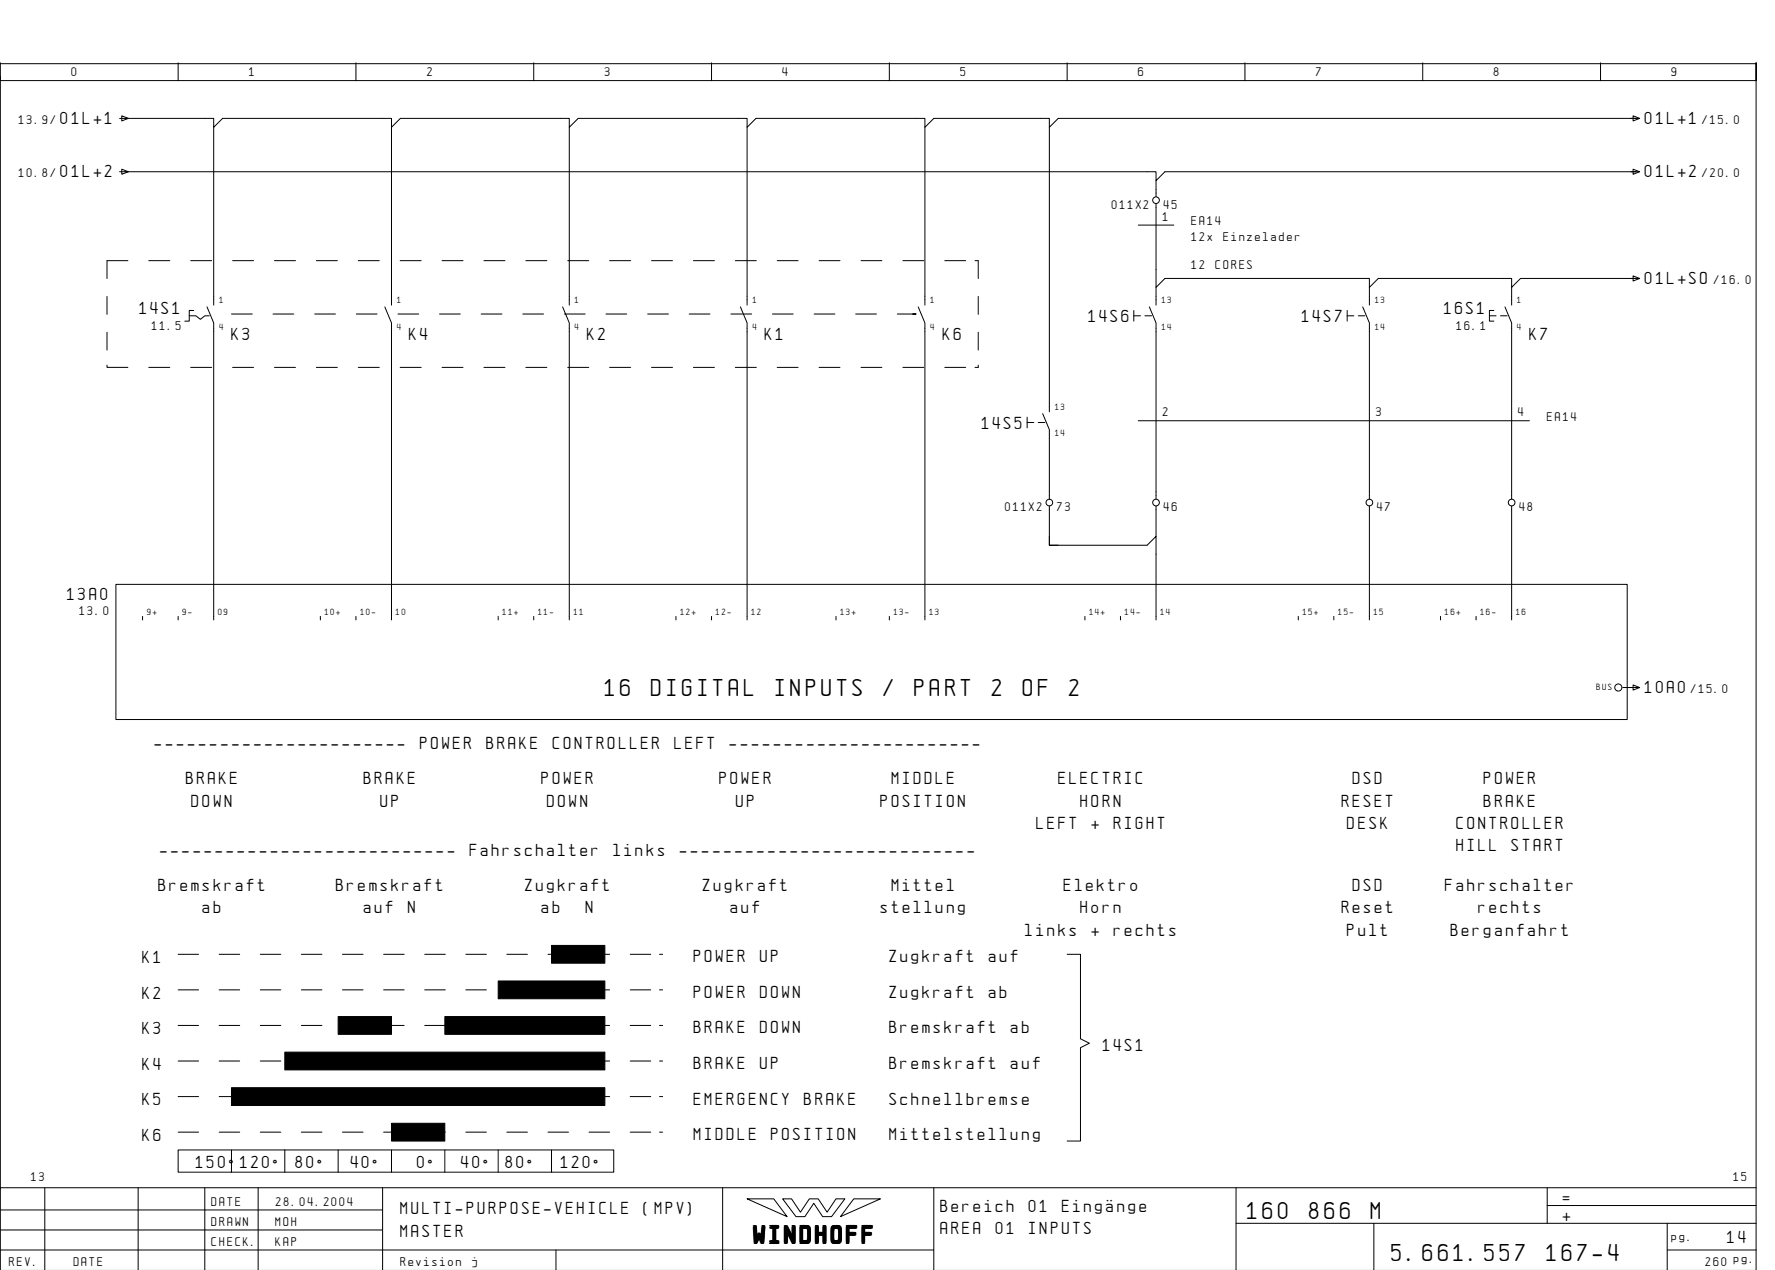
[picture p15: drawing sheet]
<svg xmlns="http://www.w3.org/2000/svg" width="399mm" height="286mm" viewBox="0 0 399 286" stroke-linecap="round" stroke-linejoin="round" font-family="sans-serif">
<defs><g id="words">
<g font-size="4.4">
<text x="136.1" y="156.4">16</text>
<text x="146.5" y="156.4">DIGITAL</text>
<text x="174.4" y="156.4">INPUTS</text>
<text x="198.8" y="156.4">/</text>
<text x="205.7" y="156.4">PART</text>
<text x="223.1" y="156.4">2</text>
<text x="230.1" y="156.4">OF</text>
<text x="240.6" y="156.4">2</text>
<text x="280.6" y="274.1">160</text>
<text x="294.5" y="274.1">866</text>
<text x="308.4" y="274.1">M</text>
<text x="169.5" y="279.3">WINDHOFF</text>
<text x="313.1" y="283.6">5.661.557</text>
<text x="347.9" y="283.6">167-4</text>
</g>
<g font-size="3.1">
<text x="13.6" y="27.9">01L+1</text>
<text x="370.1" y="27.9">01L+1</text>
<text x="13.6" y="39.9">01L+2</text>
<text x="370.1" y="39.9">01L+2</text>
<text x="370.1" y="63.9">01L+SO</text>
<text x="31.4" y="70.6">14S1</text>
<text x="324.9" y="70.6">16S1</text>
<text x="52.1" y="76.4">K3</text>
<text x="92.1" y="76.4">K4</text>
<text x="132.1" y="76.4">K2</text>
<text x="172.1" y="76.4">K1</text>
<text x="212.1" y="76.4">K6</text>
<text x="244.9" y="72.4">14S6</text>
<text x="292.9" y="72.4">14S7</text>
<text x="344.1" y="76.4">K7</text>
<text x="220.9" y="96.4">14S5</text>
<text x="15.1" y="134.9">13A0</text>
<text x="370.1" y="155.9">10A0</text>
<text x="34.8" y="168.4">-----------------------</text>
<text x="94.5" y="168.4">POWER</text>
<text x="109.4" y="168.4">BRAKE</text>
<text x="124.3" y="168.4">CONTROLLER</text>
<text x="151.7" y="168.4">LEFT</text>
<text x="164.1" y="168.4">-----------------------</text>
<text x="41.9" y="176.4">BRAKE</text>
<text x="81.9" y="176.4">BRAKE</text>
<text x="121.9" y="176.4">POWER</text>
<text x="161.9" y="176.4">POWER</text>
<text x="200.6" y="176.4">MIDDLE</text>
<text x="238.1" y="176.4">ELECTRIC</text>
<text x="304.3" y="176.4">DSD</text>
<text x="333.9" y="176.4">POWER</text>
<text x="43.1" y="181.4">DOWN</text>
<text x="85.6" y="181.4">UP</text>
<text x="123.1" y="181.4">DOWN</text>
<text x="165.6" y="181.4">UP</text>
<text x="198.1" y="181.4">POSITION</text>
<text x="243.1" y="181.4">HORN</text>
<text x="301.9" y="181.4">RESET</text>
<text x="333.9" y="181.4">BRAKE</text>
<text x="233.2" y="186.4">LEFT</text>
<text x="245.6" y="186.4">+</text>
<text x="250.6" y="186.4">RIGHT</text>
<text x="303.1" y="186.4">DESK</text>
<text x="327.6" y="186.4">CONTROLLER</text>
<text x="327.6" y="191.4">HILL</text>
<text x="340.1" y="191.4">START</text>
<text x="36" y="192.4">---------------------------</text>
<text x="105.7" y="192.4">Fahrschalter</text>
<text x="138" y="192.4">links</text>
<text x="153" y="192.4">---------------------------</text>
<text x="35.6" y="200.4">Bremskraft</text>
<text x="75.6" y="200.4">Bremskraft</text>
<text x="118.1" y="200.4">Zugkraft</text>
<text x="158.1" y="200.4">Zugkraft</text>
<text x="200.6" y="200.4">Mittel</text>
<text x="239.4" y="200.4">Elektro</text>
<text x="304.3" y="200.4">DSD</text>
<text x="325.2" y="200.4">Fahrschalter</text>
<text x="45.6" y="205.4">ab</text>
<text x="81.9" y="205.4">auf</text>
<text x="91.8" y="205.4">N</text>
<text x="121.9" y="205.4">ab</text>
<text x="131.8" y="205.4">N</text>
<text x="164.3" y="205.4">auf</text>
<text x="198.1" y="205.4">stellung</text>
<text x="243.1" y="205.4">Horn</text>
<text x="301.9" y="205.4">Reset</text>
<text x="332.6" y="205.4">rechts</text>
<text x="230.7" y="210.4">links</text>
<text x="245.6" y="210.4">+</text>
<text x="250.6" y="210.4">rechts</text>
<text x="303.1" y="210.4">Pult</text>
<text x="326.4" y="210.4">Berganfahrt</text>
<text x="32.1" y="216.6">K1</text>
<text x="156.1" y="216.4">POWER</text>
<text x="171" y="216.4">UP</text>
<text x="200.1" y="216.4">Zugkraft</text>
<text x="222.5" y="216.4">auf</text>
<text x="32.1" y="224.6">K2</text>
<text x="156.1" y="224.4">POWER</text>
<text x="171" y="224.4">DOWN</text>
<text x="200.1" y="224.4">Zugkraft</text>
<text x="222.5" y="224.4">ab</text>
<text x="32.1" y="232.6">K3</text>
<text x="156.1" y="232.4">BRAKE</text>
<text x="171" y="232.4">DOWN</text>
<text x="200.1" y="232.4">Bremskraft</text>
<text x="227.4" y="232.4">ab</text>
<text x="248.1" y="236.4">14S1</text>
<text x="32.1" y="240.6">K4</text>
<text x="156.1" y="240.4">BRAKE</text>
<text x="171" y="240.4">UP</text>
<text x="200.1" y="240.4">Bremskraft</text>
<text x="227.4" y="240.4">auf</text>
<text x="32.1" y="248.6">K5</text>
<text x="156.1" y="248.4">EMERGENCY</text>
<text x="181" y="248.4">BRAKE</text>
<text x="200.1" y="248.4">Schnellbremse</text>
<text x="32.1" y="256.6">K6</text>
<text x="156.1" y="256.4">MIDDLE</text>
<text x="173.5" y="256.4">POSITION</text>
<text x="200.1" y="256.4">Mittelstellung</text>
<text x="44.1" y="262.6">150¯120¯</text>
<text x="66.5" y="262.6">80¯</text>
<text x="78.9" y="262.6">40¯</text>
<text x="93.8" y="262.6">0¯</text>
<text x="103.8" y="262.6">40¯</text>
<text x="113.7" y="262.6">80¯</text>
<text x="126.2" y="262.6">120¯</text>
<text x="90.1" y="273.1">MULTI-PURPOSE-VEHICLE</text>
<text x="144.8" y="273.1">(MPV)</text>
<text x="211.6" y="272.6">Bereich</text>
<text x="231.5" y="272.6">01</text>
<text x="238.9" y="272.6">EingÑnge</text>
<text x="351.6" y="270.6">=</text>
<text x="351.6" y="274.6">+</text>
<text x="90.1" y="278.1">MASTER</text>
<text x="211.6" y="277.6">AREA</text>
<text x="224" y="277.6">01</text>
<text x="231.5" y="277.6">INPUTS</text>
<text x="388.6" y="279.6">14</text>
</g>
<g font-size="2.3">
<text x="16.1" y="17.1">0</text>
<text x="56.1" y="17.1">1</text>
<text x="96.1" y="17.1">2</text>
<text x="136.1" y="17.1">3</text>
<text x="176.1" y="17.1">4</text>
<text x="216.1" y="17.1">5</text>
<text x="256.1" y="17.1">6</text>
<text x="296.1" y="17.1">7</text>
<text x="336.1" y="17.1">8</text>
<text x="376.1" y="17.1">9</text>
<text x="4.2" y="27.9">13.9/</text>
<text x="383" y="27.9">/15.0</text>
<text x="4.2" y="39.9">10.8/</text>
<text x="383" y="39.9">/20.0</text>
<text x="250.1" y="46.9">011X2</text>
<text x="261.8" y="46.9">45</text>
<text x="261.6" y="49.6">1</text>
<text x="268.1" y="50.6">EA14</text>
<text x="268.1" y="54.2">12x</text>
<text x="275.2" y="54.2">Einzelader</text>
<text x="268.1" y="60.4">12</text>
<text x="273.4" y="60.4">CORES</text>
<text x="385.6" y="63.9">/16.0</text>
<text x="34.2" y="74.1">11.5</text>
<text x="327.7" y="74.1">16.1</text>
<text x="261.6" y="93.6">2</text>
<text x="309.6" y="93.6">3</text>
<text x="341.6" y="93.6">4</text>
<text x="348.1" y="94.6">EA14</text>
<text x="226.1" y="114.9">011X2</text>
<text x="237.8" y="114.9">73</text>
<text x="261.8" y="114.9">46</text>
<text x="309.8" y="114.9">47</text>
<text x="341.8" y="114.9">48</text>
<text x="17.9" y="138.4">13.0</text>
<text x="380.4" y="155.9">/15.0</text>
<text x="7" y="265.6">13</text>
<text x="390" y="265.6">15</text>
<text x="47.6" y="271.1">DATE</text>
<text x="47.6" y="275.6">DRAWN</text>
<text x="62" y="275.6">MOH</text>
<text x="62.1" y="271.1">28.04.2004</text>
<text x="47.6" y="280.1">CHECK.</text>
<text x="62" y="280.1">KAP</text>
<text x="376.1" y="279.1">pg.</text>
<text x="2.1" y="284.6">REV.</text>
<text x="16.6" y="284.6">DATE</text>
<text x="90.1" y="284.6">Revision</text>
<text x="106.2" y="284.6">j</text>
<text x="383.7" y="284.6">260 pg.</text>
</g>
<g font-size="1.6">
<text x="49.4" y="68.1">1</text>
<text x="89.4" y="68.1">1</text>
<text x="129.4" y="68.1">1</text>
<text x="169.4" y="68.1">1</text>
<text x="209.4" y="68.1">1</text>
<text x="261.4" y="68.1">13</text>
<text x="309.4" y="68.1">13</text>
<text x="341.4" y="68.1">1</text>
<text x="49.4" y="74.1">4</text>
<text x="89.4" y="74.1">4</text>
<text x="129.4" y="74.1">4</text>
<text x="169.4" y="74.1">4</text>
<text x="209.4" y="74.1">4</text>
<text x="261.4" y="74.1">14</text>
<text x="309.4" y="74.1">14</text>
<text x="341.4" y="74.1">4</text>
<text x="237.4" y="92.1">13</text>
<text x="237.4" y="98.1">14</text>
<text x="33.1" y="138.4">9+</text>
<text x="41.1" y="138.4">9-</text>
<text x="49.1" y="138.4">09</text>
<text x="73.1" y="138.4">10+</text>
<text x="81.1" y="138.4">10-</text>
<text x="89.1" y="138.4">10</text>
<text x="113.1" y="138.4">11+</text>
<text x="121.1" y="138.4">11-</text>
<text x="129.1" y="138.4">11</text>
<text x="153.1" y="138.4">12+</text>
<text x="161.1" y="138.4">12-</text>
<text x="169.1" y="138.4">12</text>
<text x="189.1" y="138.4">13+</text>
<text x="201.1" y="138.4">13-</text>
<text x="209.1" y="138.4">13</text>
<text x="245.1" y="138.4">14+</text>
<text x="253.1" y="138.4">14-</text>
<text x="261.1" y="138.4">14</text>
<text x="293.1" y="138.4">15+</text>
<text x="301.1" y="138.4">15-</text>
<text x="309.1" y="138.4">15</text>
<text x="325.1" y="138.4">16+</text>
<text x="333.1" y="138.4">16-</text>
<text x="341.1" y="138.4">16</text>
<text x="359.2" y="155.3">BUS</text>
</g>
</g></defs>
<g fill="none" stroke="#000" stroke-width=".22">
<path d="M.1 14.1v4h395v-4v271.6M.1 17.1v250M.1 14.3h395M40.1 14.1v4M80.1 14.1v4M120.1 14.1v4M160.1 14.1v4M200.1 14.1v4M240.1 14.1v4M280.1 14.1v4M320.1 14.1v4M360.1 14.1v4"/>
<path d="M27.4 26l1.5 .6-1.5 .6zM27.4 38l1.5 .6-1.5 .6zM48.1 28.6v40M88.1 28.6v40M128.1 28.6v40M168.1 28.6v40M208.1 28.6v40M236.1 28.6v64M367.4 26l1.5 .6-1.5 .6zM367.4 38l1.5 .6-1.5 .6zM368.8 26.6h-130.7l-2 2v-2h-26l-2 2v-2h-38l-2 2v-2h-38l-2 2v-2h-38l-2 2v-2h-38l-2 2v-2h-21.2M368.8 38.6h-106.7l-2 2v-2h-233.2"/>
<path d="M28.8 58.6h-4.7v4.1M33.5 58.6h4.7M42.9 58.6h4.7M52.3 58.6h4.8M61.7 58.6h4.8M71.2 58.6h4.7M80.6 58.6h4.7M90 58.6h4.8M99.4 58.6h4.8M108.9 58.6h4.7M118.3 58.6h4.7M127.7 58.6h4.8"/>
<path d="M137.2 58.6h4.7M146.6 58.6h4.7M156 58.6h4.7M165.4 58.6h4.8M174.9 58.6h4.7M184.3 58.6h4.7M193.7 58.6h4.7M203.1 58.6h4.7M212.6 58.6h4.7M219.3 58.6h.8v4.1M256.1 50.6h8M260.1 40.6v3.6"/>
<path d="M260.1 45.8v18.8l2-2h46v2l2-2h30v2l2-2h26.7M24.1 66.7v4M24.1 74.7v4M42.6 71h1.5l1 .8 1-.8h1M43.6 69.8h-1v2.4h-1M46.6 69l1.5 3.6v66.8M52.1 70.6h4.6M61.4 70.6h4.7M70.8 70.6h4.7M80.2 70.6h4.6M86.6 69l1.5 3.6v66.8M89.5 70.6h4.7"/>
<path d="M98.9 70.6h4.7M108.2 70.6h4.7M117.6 70.6h4.7M126.6 69l1.5 3.6v66.8M127 70.6h4.6M136.3 70.6h4.7M145.7 70.6h4.7M155.1 70.6h4.6M164.4 70.6h4.7M166.6 69l1.5 3.6v66.8M173.8 70.6h4.6M183.1 70.6h4.7"/>
<path d="M192.5 70.6h4.7M201.9 70.6h4.2h-.8M206.6 69l1.5 3.6v66.8M220.1 66.7v4M220.1 74.7v4M255.1 71h1.5M255.1 69.8v2.4M257.6 71h1.5M258.6 69l1.5 3.6v39.6M260.1 64.6v4M303.1 71h1.5M303.1 69.8v2.4"/>
<path d="M305.6 71h1.5M306.6 69l1.5 3.6v39.6M308.1 64.6v4M335.1 71h1.5M336.1 69.8h-1v2.4h1M337.6 71h1.5M338.6 69l1.5 3.6v39.6M340.1 64.6v4M367.4 62l1.5 .6-1.5 .6zM24.1 82.1v.5h4.7M33.5 82.6h4.7M42.9 82.6h4.7"/>
<path d="M52.3 82.6h4.8M61.7 82.6h4.8M71.2 82.6h4.7M80.6 82.6h4.7M90 82.6h4.8M99.4 82.6h4.8M108.9 82.6h4.7M118.3 82.6h4.7M127.7 82.6h4.8M137.2 82.6h4.7M146.6 82.6h4.7M156 82.6h4.7"/>
<path d="M165.4 82.6h4.8M174.9 82.6h4.7M184.3 82.6h4.7M193.7 82.6h4.7M203.1 82.6h4.7M212.6 82.6h4.7M220.1 82.1v.5h-.8M231.1 95h1.5M231.1 93.8v2.4M233.6 95h1.5M234.6 93l1.5 3.6v15.6M256.1 94.6h88"/>
<path d="M236.1 113.8v8.8h22l2-2v18.8M260.1 113.8v6.8M308.1 113.8v25.6M340.1 113.8v25.6M26.1 131.4h340v30.4h-340zM32.1 138.6v.8M40.1 138.6v.8M72.1 138.6v.8M80.1 138.6v.8M112.1 138.6v.8M120.1 138.6v.8M152.1 138.6v.8"/>
<path d="M160.1 138.6v.8M188.1 138.6v.8M200.1 138.6v.8M236.1 120.6v2h2M244.1 138.6v.8M252.1 138.6v.8M292.1 138.6v.8M300.1 138.6v.8M324.1 138.6v.8M332.1 138.6v.8M365.1 154.6h3.7M367.4 154l1.5 .6-1.5 .6z"/>
<path d="M40.1 214.6h4.6M49.3 214.6h4.6M58.6 214.6h4.6M67.8 214.6h4.6M77.1 214.6h4.6M86.3 214.6h4.6M95.5 214.6h4.7M104.8 214.6h4.6M114 214.6h4.7M123.3 214.6h4.6M132.5 214.6h4.7M141.8 214.6h4.6"/>
<path d="M148.4 214.6h.7M240.1 214.6h3v19l2 1-2 1v21h-3M40.1 222.6h4.6M40.1 230.6h4.6M40.1 238.6h4.6M49.3 222.6h4.6M49.3 230.6h4.6M49.3 238.6h4.6M58.6 222.6h4.6M58.6 230.6h4.6M58.6 238.6h4.6M67.8 222.6h4.6"/>
<path d="M67.8 230.6h4.6M67.8 238.6h4.6M77.1 222.6h4.6M77.1 230.6h4.6M77.1 238.6h4.6M86.3 222.6h4.6M86.3 230.6h4.6M86.3 238.6h4.6M95.5 222.6h4.7M95.5 230.6h4.7M95.5 238.6h4.7M104.8 222.6h4.6"/>
<path d="M104.8 230.6h4.6M104.8 238.6h4.6M114 222.6h4.7M114 230.6h4.7M114 238.6h4.7M123.3 222.6h4.6M123.3 230.6h4.6M123.3 238.6h4.6M132.5 222.6h4.7M132.5 230.6h4.7M132.5 238.6h4.7M141.8 222.6h4.6"/>
<path d="M141.8 230.6h4.6M141.8 238.6h4.6M148.4 222.6h.7M148.4 230.6h.7M148.4 238.6h.7M40.1 246.6h4.6M40.1 254.6h4.6M40.1 258.6h98v5h-98zM49.3 246.6h4.6M49.3 254.6h4.6M52.1 258.6v5M58.6 246.6h4.6"/>
<path d="M58.6 254.6h4.6M64.1 258.6v5M67.8 246.6h4.6M67.8 254.6h4.6M76.1 258.6v5M77.1 246.6h4.6M77.1 254.6h4.6M86.3 246.6h4.6M86.3 254.6h4.6M88.1 258.6v5M95.5 246.6h4.7M95.5 254.6h4.7"/>
<path d="M100.1 258.6v5M104.8 246.6h4.6M104.8 254.6h4.6M112.1 258.6v5M114 246.6h4.7M114 254.6h4.7M123.3 246.6h4.6M123.3 254.6h4.6M124.1 258.6v5M132.5 246.6h4.7M132.5 254.6h4.7M141.8 246.6h4.6"/>
<path d="M141.8 254.6h4.6M148.4 246.6h.7M148.4 254.6h.7M10.1 267.1v18.5M31.1 267.1v18.5M46.1 267.1v18.6M58.1 267.1v18.6M86.1 272.1h-86M86.1 276.6h-86M86.1 267.1v18.6M162.6 267.1v18.6M168.1 269.6h6l3 4z"/>
<path d="M176.1 269.6h2l2 3 2-3h2l2 3 2-3h2l-3 4h-2l-2-3-2 3h-2zM192.1 269.6h6l-9 4zM210.1 267.1v18.6M278.1 275.1h117M278.1 267.1v18.6M309.1 275.1v10.6M348.1 271.1h47M348.1 267.1v8M375.1 275.1v10.6M395.1 267.1h-395v18.6M125.1 281.1v4.6M210.1 281.1h-210"/>
<path d="M375.1 281.1h20"/>
<circle cx="260.1" cy="45" r=".75"/>
<circle cx="236.1" cy="113" r=".75"/>
<circle cx="260.1" cy="113" r=".75"/>
<circle cx="308.1" cy="113" r=".75"/>
<circle cx="340.1" cy="113" r=".75"/>
<circle cx="364.1" cy="154.6" r=".8"/>
</g>
<path d="M124.1 212.6h12v4h-12zM64.1 236.6h72v4h-72zM76.1 228.6h12v4h-12zM100.1 228.6h36v4h-36zM112.1 220.6h24v4h-24zM52.1 244.6h84v4h-84zM88.1 252.6h12v4h-12z" fill="#000" stroke="#000" stroke-width=".22"/>
<use href="#words"/>
</svg>
